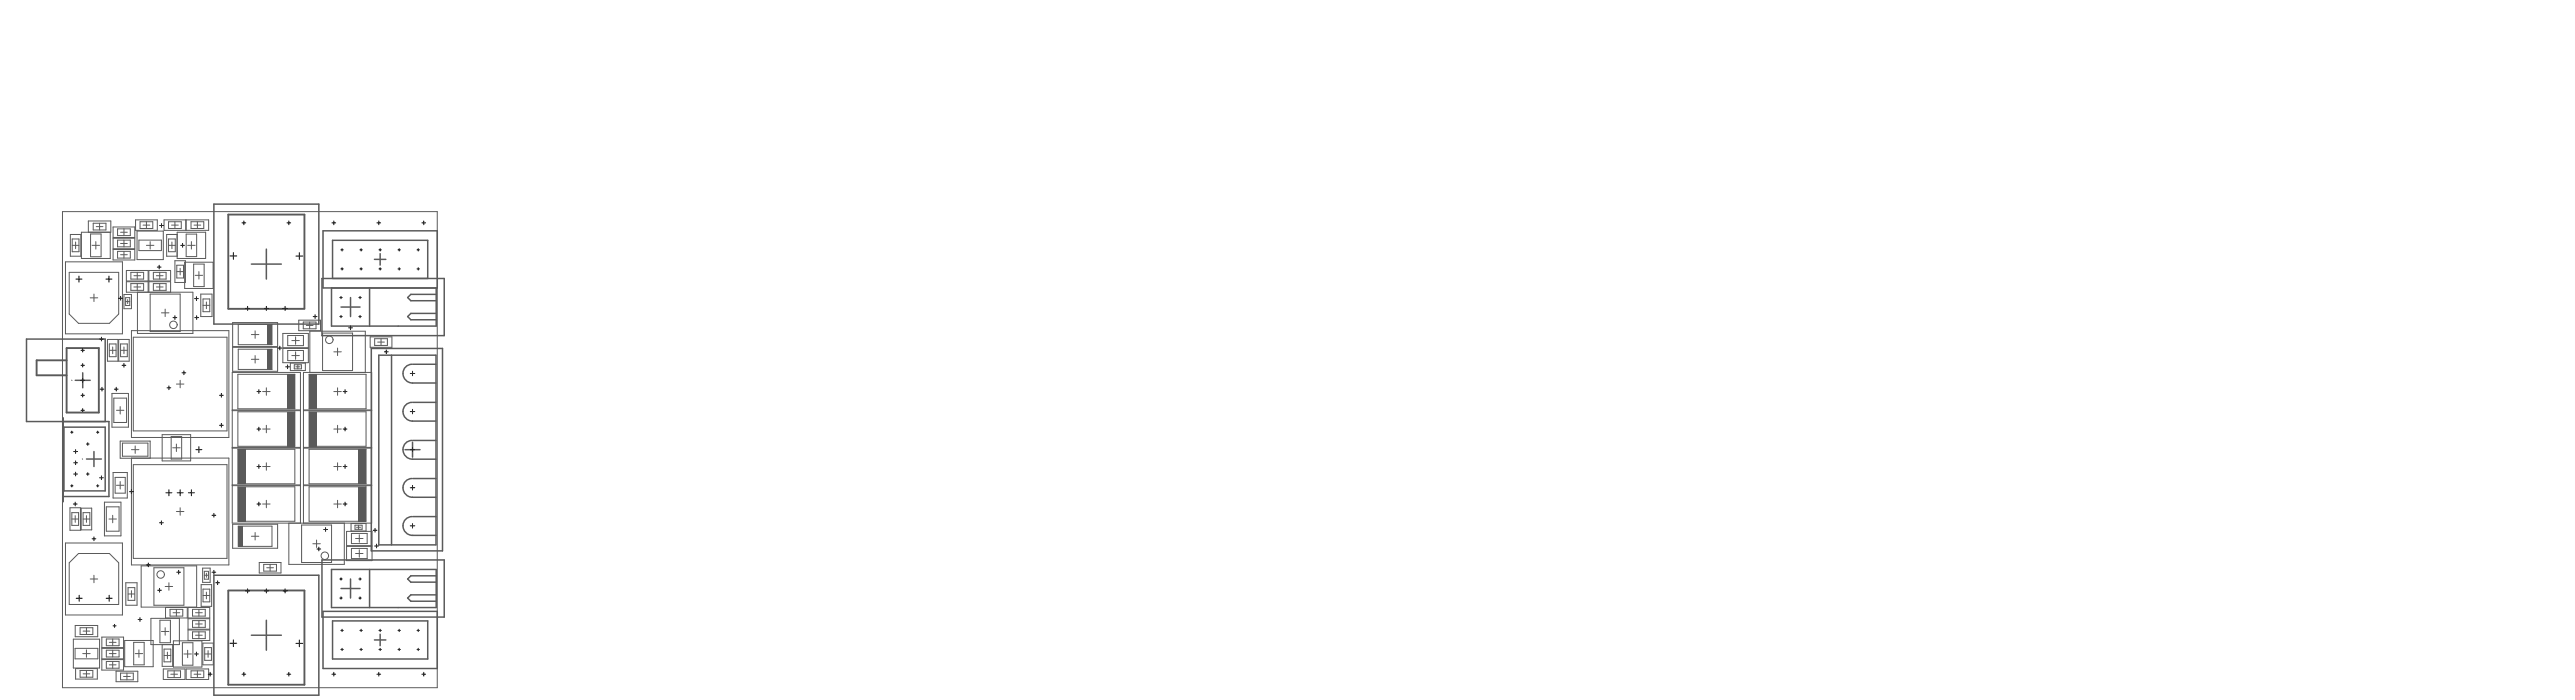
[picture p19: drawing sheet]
<svg xmlns="http://www.w3.org/2000/svg" width="1144mm" height="311mm" viewBox="0 0 1144 311" stroke-linecap="round" stroke-linejoin="round" font-family="sans-serif">
<g fill="none" stroke="#5a5a5a" stroke-width=".66">
<path d="M95 90.6h46.7v53.3h-46.7zM111.7 117.3h13.3M118.3 110.6v13.3M143.5 102.5h50.8v25.3h-50.8zM166.4 115.2h5M168.9 112.6v5.1M143.1 123.7h54.3v25.3h-54.3zM147.3 127.9v16.9h46.5v-16.9M147.7 123.6v-16.9h42.3v16.9M151.5 136.3h8.5M155.7 132.1v8.5M164.2 127.9v16.9"/>
<path d="M193.8 139.2h-11.3l-1.4 1.4 1.4 1.4h11.3M193.8 130.7h-11.3l-1.4 1.4 1.4 1.4h11.3M165 154.7h31.6v89.9h-31.6zM168.3 157.7h25.4v84.2h-25.4zM174 157.7v84.2M33.4 168.9h6.7M36.7 165.5v6.7M183.3 170.1h10.4M183.4 161.7h10.3M183.4 178.6h10.3M28.1 185.5v37.3M28.4 189.7h18.3v28.3h-18.3z"/>
<path d="M46.7 187.2v-36.7h-34.9v36.7h36.6v33.3h-20M180 199.6h6.6M183.3 196.3v6.7M183.3 187h10.4M183.4 195.6h10.3M38.4 203.8h6.7M41.7 200.5v6.6M183.3 203.9h10.4M183.4 212.5h10.3M183.3 237.7h10.4M183.3 220.8h10.4M183.4 229.4h10.3"/>
<path d="M95 255.4h46.7v53.3h-46.7zM143.1 248.6h54.3v25.4h-54.3zM147.3 252.8h46.5v17h-46.5zM155.7 257.1v8.4M164.2 252.8v17M193.8 255.7h-11.3l-1.4 1.4 1.4 1.4h11.3M118.3 275.4v13.3M143.5 271.5h50.8v25.3h-50.8zM147.7 275.7h42.3v16.9h-42.3zM151.5 261.3h8.5M193.8 264.1h-11.3l-1.4 1.4 1.4 1.4h11.3M111.7 282h13.3"/>
<path d="M166.4 284.1h5M168.9 281.6v5.1"/>
</g>
<g fill="none" stroke="#5a5a5a" stroke-width=".44">
<path d="M41.4 99.1h5.7v3h-5.7zM44.2 99.1v3M60.2 97.6h9.7v4.7h-9.7zM62.2 98.5h5.7v2.9h-5.7zM63.6 99.9h3M65.1 98.5v2.9M72.9 97.6h9.6v4.7h-9.6zM74.9 98.5h5.6v2.9h-5.6zM76.2 99.9h3M77.7 98.5v2.9M82.7 97.6h10v4.7h-10zM84.9 98.5h5.6v2.9h-5.6z"/>
<path d="M86.2 99.9h3M87.7 98.5v2.9M29.1 116.3h25.3v31.9h-25.3zM31.3 104.1h4.6v9.7h-4.6zM32.1 108.9h3M32.1 106.1h3v5.7h-3zM33.6 107.4v3M39.2 103.1v-5h10v5h-13v11.7h12.8v-11.7M40.2 103.9h4.7v10.1h-4.7zM40.9 108.9h3.3M42.6 107.3v3.3M42.7 100.6h3"/>
<path d="M50.2 100.8h9.7v4.6h-9.7zM50.2 105.8h9.7v4.6h-9.7zM50.2 110.8h9.7v4.6h-9.7zM52.2 101.6h5.7v3h-5.7zM52.2 106.6h5.7v3h-5.7zM52.2 111.6h5.7v3h-5.7zM53.6 103.1h3M53.6 113.1h3M53.6 108.1h3M55.1 101.6v3M55.1 106.6v3M55.1 111.6v3"/>
<path d="M60.9 102.6h11.6v12.7h-11.6zM61.7 106.6h10v4.7h-10zM65.1 108.9h3.3M66.7 107.3v3.3M74.9 108.9h3M74.9 106.1h3v5.7h-3zM76.4 107.4v3M77.7 115.8h4.7v9.6h-4.7zM78.5 117.8h3v5.6h-3zM78.7 103.1h12.7v11.7h-12.7zM78.7 104.1h-4.7v9.7h4.7M80 119.1v3"/>
<path d="M82 116.4h12.7v11.7h-12.7zM82.7 103.9h4.7v10h-4.7zM83.4 108.9h3.3M85 107.3v3.3M86 117.3h4.7v9.9h-4.7zM118.4 115.6l-.1 .2M30.8 120.9h21.9v18.5l-4.1 4.2h-13.7l-4.1-4.2zM40.1 132.2h3.3M41.7 130.6v3.3M55.1 130.7h3.3v6.4h-3.3zM55.8 132.2h1.8v3.5h-1.8zM55.8 133.9h1.8"/>
<path d="M56.1 120.1h9.7v4.6h-9.7zM56.7 133v1.8M58.1 120.9h5.7v3h-5.7zM58.1 125.9h5.7v3h-5.7zM59.5 127.4h3M59.5 122.4h3M61 120.9v3M61 125.9v3M61.1 129.7v18.4h24.6v-18.4h-29.6v-4.6h9.7v4.6M66.1 129.7v-4.6h9.7v4.6M66.1 120.1h9.7v4.6h-9.7zM66.7 130.6h13.3v16.6h-13.3z"/>
<path d="M68.1 120.9h5.7v3h-5.7zM68.1 125.9h5.7v3h-5.7zM69.5 127.4h3M69.5 122.4h3M71 120.9v3M71 125.9v3M71.7 138.9h3.3M73.4 137.2v3.4M78.5 120.6h3M86.7 122.3h3.3M88.4 120.6v3.3M89.2 130.6h5v10h-5z"/>
<path d="M90.2 132.7h3v5.7h-3zM90.2 135.6h3M91.7 134.1v3M47.7 150.7h4.7v9.7h-4.7zM48.6 152.7h3v5.7h-3zM48.6 155.5h3M50.1 154v3M52.7 150.7h4.7v9.7h-4.7zM53.6 155.5h3M53.6 152.7h3v5.7h-3zM55.1 154v3M58.4 146.8h43.3v47.4h-43.3z"/>
<path d="M59.2 149.7h41.7v41.6h-41.7zM103.4 154.2h19.9v10.7h-19.9zM103.4 143.2h19.9v10.7h-19.9zM105.9 155h14.9v9h-14.9zM105.9 144.1h14.9v8.9h-14.9zM111.7 159.5h3.3M111.7 148.6h3.3M113.3 146.9v3.3M113.3 157.9v3.3M125.7 148.1h11.3v6.3h-11.3zM125.7 154.7h11.3v6.3h-11.3zM127.8 149h7v4.5h-7z"/>
<path d="M127.8 155.6h7v4.5h-7zM129.7 157.9h3.3M129.7 151.2h3.3M131.3 149.5v3.4M131.3 156.2v3.3M132.7 142.2h9.7v4.6h-9.7zM134.7 143h5.7v3h-5.7zM136.1 144.5h3M137.6 143v3M143.3 147.9h13.3v16.6h-13.3zM148.3 156.2h3.3M150 154.5v3.4"/>
<path d="M164.5 149.5h9.6v4.7h-9.6zM166.5 150.4h5.6v3h-5.6zM167.8 151.9h3M169.3 150.4v3M31.8 168.8l.2 .1M49.7 174.7h7.4v15h-7.4zM50.6 176.8h5.6v10.8h-5.6zM78.4 170.5h3.3M80 168.9v3.3M105.7 166.2h25.3v15.3h-25.3zM116.7 173.9h3.3M118.3 172.2v3.3"/>
<path d="M129 161.2h6.7v3.3h-6.7zM130.7 161.9h3.2v1.9h-3.2zM131.4 162.9h1.8M132.3 161.9v1.9M137.3 166.2h25.3v15.3h-25.3zM137.7 165.4v-18.3h24.6v18.3M148.3 173.9h3.3M150 172.2v3.3M51.7 182.2h3.4M53.4 180.5v3.3M53.4 195.8h13.3v7.7h-13.3zM54.4 196.7h11.3v5.9h-11.3z"/>
<path d="M58.4 199.6h3.3M60.1 198v3.3M72.1 193h12.6v11.6h-12.6zM76 193.8h4.7v10h-4.7zM76.7 198.8h3.3M78.4 197.2v3.3M103.2 182h30.3M103.2 199h30.3M103.2 182.3h30.3M103.2 198.7h30.3M105.7 182.8h25.3v15.4h-25.3zM105.7 199.5h25.3v15.3h-25.3z"/>
<path d="M116.7 190.5h3.3M118.3 188.8v3.4M134.8 182h30.3M134.8 199h30.3M134.8 182.3h30.3M134.8 198.7h30.3M137.3 182.8h25.3v15.4h-25.3zM137.3 199.5h25.3v15.3h-25.3zM148.3 190.5h3.3M150 188.8v3.4M36.5 203.7l.2 .2M50.2 209.8h6.4v11.3h-6.4z"/>
<path d="M51.2 212h4.4v7h-4.4zM51.7 215.5h3.4M53.4 213.8v3.3M58.4 203.4h43.3v47.4h-43.3zM59.2 206.3h41.7v41.6h-41.7zM103.2 215.3h30.3M103.2 215.6h30.3M105.7 216.1h25.3v15.3h-25.3zM116.7 207.1h3.3M118.3 205.5v3.3M134.8 215.3h30.3M134.8 215.6h30.3"/>
<path d="M137.3 216.1h25.3v15.3h-25.3zM148.3 207.1h3.3M150 205.5v3.3M31.1 225.4h4.6v10h-4.6zM31.9 230.4h3M31.9 227.6h3v5.7h-3zM33.4 228.9v3M36.1 225.6h4.6v9.7h-4.6zM36.9 230.4h3M36.9 227.6h3v5.7h-3zM38.4 228.9v3M46.4 223h7.3v14.9h-7.3z"/>
<path d="M47.2 225h5.7v10.9h-5.7zM48.4 230.4h3.3M50.1 228.8v3.3M78.4 227.1h3.3M80 225.4v3.4M103.4 232.8h19.9v10.6h-19.9zM105.9 233.6h14.9v9h-14.9zM111.7 238.1h3.3M113.3 236.4v3.4M116.7 223.8h3.3M118.3 222.1v3.3M128.3 232.3v18.3h24.7v-18.3"/>
<path d="M133.5 232.3v-66.9h-30.3v66.9h61.9v-66.9h-30.3v66.9M134 233.1h13.3v16.6h-13.3zM140.7 239.8v3.3M148.3 223.8h3.3M150 222.1v3.3M154 235.9h11.3v6.4h-11.3zM156 232.4h6.6v3.4h-6.6zM156.1 236.8h7v4.5h-7zM157.7 233.2h3.2v1.8h-3.2zM158 239.1h3.3M158.4 234.1h1.8M159.3 233.2v1.8"/>
<path d="M159.6 237.4v3.4M29.1 241.1h25.3v32h-25.3zM30.8 249.9l4.1-4.1h13.7l4.1 4.1v18.5h-21.9zM40.1 257.1h3.3M41.7 255.4v3.3M55.9 258.7h5v10h-5zM62.7 251.2h24.7v18.4h-24.7zM68.4 252.1h13.3v16.6h-13.3zM75 258.7v3.4M89.4 259.6h4.6v9.6h-4.6zM90 252.2h3.4v6.4h-3.4zM90.8 255.4h1.8"/>
<path d="M90.8 253.7h1.8v3.5h-1.8zM91.7 254.5v1.8M115.2 249.7h9.6v4.7h-9.6zM117.2 250.6h5.6v3h-5.6zM118.5 252.1h3M120 250.6v3M139 241.4h3.3M154 242.6h11.3v6.3h-11.3zM156.1 243.5h7v4.5h-7zM158 245.8h3.3M159.6 244.1v3.3M33.4 277.7h10v5h-10z"/>
<path d="M35.6 278.7h5.6v3h-5.6zM38.4 278.7v3M56.9 260.9h3v5.7h-3zM56.9 263.7h3M58.4 262.2v3M67.1 274.5h12.6v11.7h-12.6zM71.1 275.4h4.6v10h-4.6zM73.4 278.7v3.3M73.4 260.4h3.3M73.5 269.7h9.7v4.7h-9.7zM75.5 270.6h5.7v2.9h-5.7zM76.9 272.1h3"/>
<path d="M78.4 270.6v2.9M83.5 269.7h9.7v4.7h-9.7zM83.5 274.7h9.7v4.7h-9.7zM83.5 279.7h9.7v4.7h-9.7zM85.5 270.6h5.7v2.9h-5.7zM85.5 275.5h5.7v3h-5.7zM86.9 272.1h3M86.9 277h3M88.4 270.6v2.9M88.4 275.5v3M90.2 261.6h3v5.6h-3zM90.2 264.4h3"/>
<path d="M91.7 262.9v3M32.6 283.8h11.6v12.8h-11.6zM33.4 287.9h10.1v4.6h-10.1zM33.6 296.9h9.6v4.6h-9.6zM35.6 297.7h5.6v3h-5.6zM36.7 290.2h3.4M36.9 299.2h3M36.9 280.2h3M38.4 288.5v3.4M38.4 297.7v3M45.2 282.9h9.7v4.6h-9.7zM45.2 287.9h9.7v4.6h-9.7z"/>
<path d="M45.2 292.9h9.7v4.6h-9.7zM47.2 283.7h5.7v3h-5.7zM47.2 288.7h5.7v3h-5.7zM47.2 293.7h5.7v3h-5.7zM48.6 290.2h3M48.6 295.2h3M48.6 285.2h3M50.1 283.7v3M50.1 288.7v3M50.1 293.7v3M51.6 298h9.6v4.7h-9.6zM53.6 298.8h5.6v3h-5.6z"/>
<path d="M55.4 284.4h12.7v11.6h-12.7zM56.4 298.8v3M59.4 285.2h4.7v10h-4.7zM60.1 290.2h3.3M61.7 288.5v3.4M71.7 280.4h3.3M72.1 286.2v9.7h4.6v-9.7M72.5 297h9.7v4.7h-9.7zM72.9 288.2h3v5.7h-3zM72.9 291h3M74.4 289.5v3M74.5 297.9h5.7v2.9h-5.7z"/>
<path d="M75.9 299.3h3M77 284.5h12.7v11.7h-12.7zM77.4 297.9v2.9M81 285.4h4.7v10h-4.7zM81.7 290.4h3.3M82.7 297h10v4.7h-10zM83.4 288.7v3.3M84.9 297.9h5.6v2.9h-5.6zM85.5 280.5h5.7v3h-5.7zM86.2 299.3h3M86.9 282h3M87.7 297.9v2.9"/>
<path d="M88.4 280.5v3M90.1 285.5h4.7v9.7h-4.7zM90.9 287.5h3v5.7h-3zM90.9 290.4h3M92.4 288.9v3M118.4 283.5l-.1 .2M54.9 300.3h3"/>
</g>
<path d="M101.4 137.1h33.9M135.3 137v-41.7h-33.9v41.8M29.6 154.5h14.3v28.7h-14.3zM29.6 160h-13.3v6.6h13.3M101.4 262.2h33.9M135.3 262.2v41.8h-33.9v-41.7" fill="none" stroke="#5a5a5a" stroke-width=".84"/>
<g fill="#5a5a5a">
<path d="M118.8 155h2v9h-2z" fill-rule="evenodd"/>
<path d="M118.8 144.1h2v8.9h-2z" fill-rule="evenodd"/>
<path d="M105.9 233.6h2v9h-2z" fill-rule="evenodd"/>
<path d="M127.6 182.8h3.4v15.4h-3.4z" fill-rule="evenodd"/>
<path d="M127.6 166.2h3.4v15.3h-3.4z" fill-rule="evenodd"/>
<path d="M137.3 166.2h3.4v15.3h-3.4z" fill-rule="evenodd"/>
<path d="M137.3 182.8h3.4v15.4h-3.4z" fill-rule="evenodd"/>
<path d="M159.2 216.1h3.4v15.3h-3.4z" fill-rule="evenodd"/>
<path d="M159.2 199.5h3.4v15.3h-3.4z" fill-rule="evenodd"/>
<path d="M105.7 199.5h3.4v15.3h-3.4z" fill-rule="evenodd"/>
<path d="M105.7 216.1h3.4v15.3h-3.4z" fill-rule="evenodd"/>
</g>
<path d="M179.1 165.8a4.2 4.2 0 0 0 4.2 4.3M183 161.7a4 4 0 0 0-3.9 4M183 178.6a4 4 0 0 0-3.9 4M179.1 182.7a4.2 4.2 0 0 0 4.2 4.3M183 195.6a4.2 4.2 0 0 0-3.9 4.2 4.2 4.2 0 0 0 4.2 4.1M179.1 216.6a4.2 4.2 0 0 0 4.2 4.2M183 212.5a4 4 0 0 0-3.9 4M179.1 233.5a4.2 4.2 0 0 0 4.2 4.2M183 229.4a4 4 0 0 0-3.9 4" fill="none" stroke="#5a5a5a" stroke-width=".66"/>
<g fill="none" stroke="#5a5a5a" stroke-width=".44">
<path d="M27.8 94h166.5v211.3h-166.5z"/>
<circle cx="77" cy="144.2" r="1.66"/>
<circle cx="146.3" cy="150.9" r="1.66"/>
<circle cx="71.4" cy="255.1" r="1.66"/>
<circle cx="144.3" cy="246.8" r="1.66"/>
</g>
<g fill="none" stroke="#000" stroke-width=".44">
<path d="M71.8 99.3v1.7M107.5 99h1.7M108.4 98.1v1.7M127.5 99h1.7M128.3 98.1v1.7M147.5 99h1.6M148.3 98.1v1.7M167.5 99h1.6M168.3 98.1v1.7M187.4 99h1.7M188.3 98.1v1.7M69.9 118.6h1.7"/>
<path d="M70.7 117.8v1.6M70.9 100.1h1.7M80.3 108.9h1.7M81.1 108.1v1.7M102.2 113.6h3M103.7 112.1v3M131.5 113.7h3M133 112.2v3M151.4 119.4h1.1M151.4 110.9h1.1M152 110.4v1.1M152 118.9v1"/>
<path d="M159.9 119.4h1.1M159.9 110.9h1.1M160.4 110.4v1.1M160.4 118.9v1M168.4 119.4h1M168.4 110.9h1M168.9 110.4v1.1M168.9 118.9v1M176.8 119.4h1.1M176.8 110.9h1.1M177.4 110.4v1.1M177.4 118.9v1"/>
<path d="M185.3 119.4h1M185.3 110.9h1M185.8 110.4v1.1M185.8 118.9v1M33.8 123.9h2.6M35.1 122.6v2.6M47.1 123.9h2.6M48.4 122.6v2.6M52.7 132.4h1.7M53.6 131.6v1.7M86.5 132.6h1.6M87.3 131.7v1.7"/>
<path d="M109.1 136.9h1.8M110 136v1.9M117.4 136.9h1.9M118.3 136v1.9M125.8 136.9h1.8M126.7 136v1.9M140 139.7v1.7M151 132.1h1M151.5 131.6v1M159.4 132.1h1.1M160 131.6v1M36 155.5h1.5"/>
<path d="M36.7 154.8v1.5M44.2 150.5h1.7M45.1 149.7v1.7M76.9 141h1.6M77.7 140.2v1.6M86.5 141h1.7M87.4 140.2v1.6M123.5 154.5h1.7M124.3 153.7v1.7M139.2 140.6h1.6M151 140.6h1M151.5 140v1.1"/>
<path d="M154.9 145.6h1.7M155.7 144.7v1.7M159.4 140.6h1.1M160 140v1.1M170.8 156.2h1.7M171.6 155.4v1.6M36 175.5h1.5M36 162.2h1.5M36 168.9h1.5M36.7 161.4v1.6M36.7 168.1v1.5M36.7 174.8v1.5"/>
<path d="M44.5 172.8h1.6M45.3 172v1.6M50.8 172.8h1.7M51.6 172v1.6M54.2 162.2h1.7M55.1 161.4v1.6M74.2 172.2h1.7M75 171.4v1.6M80.9 165.5h1.6M81.7 164.7v1.7M97.5 175.5h1.7M98.4 174.7v1.6"/>
<path d="M114.2 173.9h1.6M115 173v1.7M126.9 162.9h1.7M127.8 162v1.7M152.5 173.9h1.6M153.3 173v1.7M182.3 165.8h2M183.3 164.8v2M31.4 191.9h1M31.9 191.4v1M33.6 199.6v1.7M36 182.2h1.5"/>
<path d="M36.7 181.4v1.5M38.4 197.2h1.2M39 196.6v1.1M42.9 191.9h1M43.4 191.4v1M87 199.6h2.7M88.4 198.3v2.7M97.5 188.8h1.7M98.4 188v1.7M114.2 190.5h1.6M115 189.7v1.6M152.5 190.5h1.6"/>
<path d="M153.3 189.7v1.6M182.3 199.6h2M182.3 182.7h2M183.3 181.7v2M183.3 198.7v1.9M31.4 215.7h1M31.9 215.2v1M32.8 200.5h1.6M32.8 205.5h1.6M32.8 210.5h1.6M33.6 204.6v1.7M33.6 209.6v1.7"/>
<path d="M38.4 210.5h1.2M39 209.9v1.2M42.9 215.7h1M43.4 215.2v1M44.2 212.1h1.7M45.1 211.3v1.7M57.6 218.3h1.6M58.4 217.5v1.6M73.7 218.8h2.7M75 217.5v2.6M78.7 218.8h2.7M80 217.5v2.6"/>
<path d="M83.7 218.8h2.7M85 217.5v2.6M114.2 207.1h1.6M115 206.3v1.7M152.5 207.1h1.6M153.3 206.3v1.7M182.3 216.6h2M183.3 215.6v2M32.6 223.8h1.7M33.4 223v1.6M40.9 239.2h1.7M41.7 238.4v1.7"/>
<path d="M70.9 232.1h1.6M71.7 231.3v1.6M94.2 228.8h1.7M95 227.9v1.7M114.2 223.8h1.6M115 223v1.6M143.8 235.1h1.7M144.7 234.3v1.6M152.5 223.8h1.6M153.3 223v1.6M165.8 235.4h1.7M166.6 234.6v1.7"/>
<path d="M182.3 233.5h2M183.3 232.5v2M65.1 250.8h1.6M65.9 250v1.6M78.5 254.1h1.7M79.4 253.2v1.7M94.2 254.1h1.7M95 253.2v1.7M95.9 258.7h1.6M96.7 257.9v1.7M140.8 243.8h1.7M141.7 242.9v1.7"/>
<path d="M151 257.1h1M151.5 256.5v1.1M159.4 257.1h1.1M160 256.5v1.1M166.5 242.4h1.6M167.3 241.6v1.7M33.8 265.6h2.7M35.2 264.3v2.7M47.2 265.6h2.6M48.5 264.3v2.7M50.2 277.9h1.4M50.9 277.2v1.3"/>
<path d="M61.4 275.1h1.6M62.2 274.2v1.7M70.1 262.1h1.6M70.9 261.2v1.7M109.1 262.4h1.8M110 261.4v1.9M117.4 262.4h1.9M118.3 261.4v1.9M125.8 262.4h1.8M126.7 261.4v1.9M151 265.5h1M151.4 279.9h1.1"/>
<path d="M151.5 265v1.1M152 279.4v1M159.4 265.5h1.1M159.9 279.9h1.1M160 265v1.1M160.4 279.4v1M168.4 279.9h1M168.9 279.4v1M176.8 279.9h1.1M177.4 279.4v1M185.3 279.9h1M185.8 279.4v1"/>
<path d="M86.5 290.4h1.6M87.3 289.5v1.7M92.5 299.3h1.7M93.4 298.5v1.7M102.2 285.6h3M103.7 284.1v3M107.5 299.3h1.7M108.4 298.5v1.7M127.5 299.3h1.7M128.3 298.5v1.7M131.5 285.7h3M133 284.2v3"/>
<path d="M147.5 299.3h1.6M148.3 298.5v1.7M151.4 288.4h1.1M152 287.8v1.1M159.9 288.4h1.1M160.4 287.8v1.1M167.5 299.3h1.6M168.3 298.5v1.7M168.4 288.4h1M168.9 287.8v1.1M176.8 288.4h1.1M177.4 287.8v1.1"/>
<path d="M185.3 288.4h1M185.8 287.8v1.1M187.4 299.3h1.7M188.3 298.5v1.7"/>
</g>
</svg>
